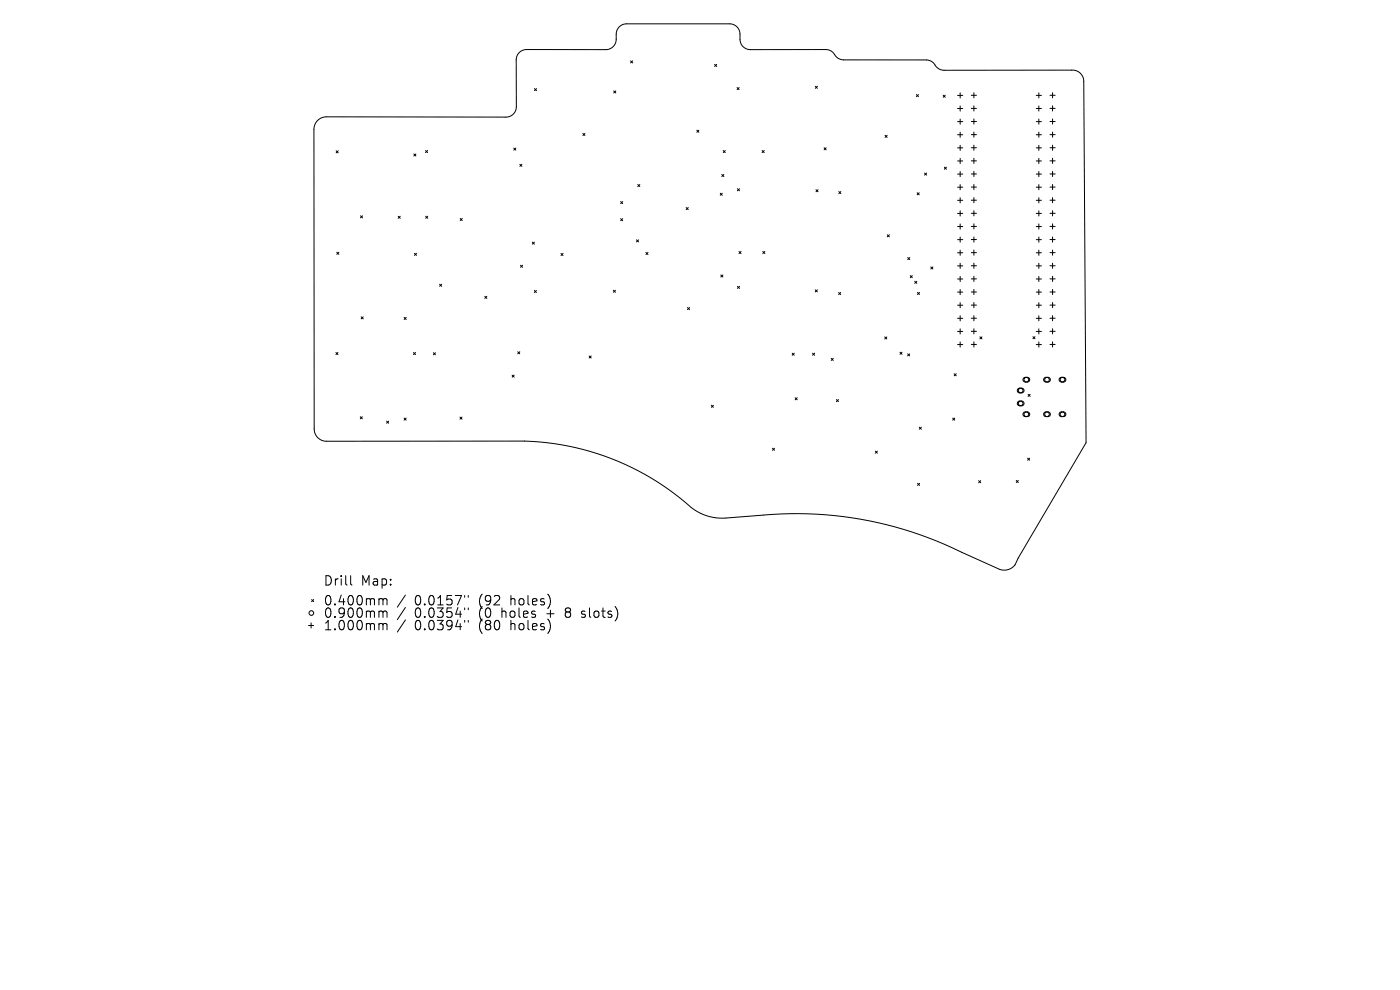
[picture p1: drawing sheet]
<svg xmlns="http://www.w3.org/2000/svg" width="297mm" height="210mm" viewBox="0 0 297 210" stroke-linecap="round" stroke-linejoin="round" font-family="sans-serif">
<defs><g id="words">
<g font-size="2.8">
<text x="68.5" y="124.5">Drill</text>
<text x="76.6" y="124.5">Map:</text>
<text x="68.5" y="128.7">0.400mm</text>
<text x="68.5" y="131.3">0.900mm</text>
<text x="88" y="128.7">0.0157&quot;</text>
<text x="88" y="131.3">0.0354&quot;</text>
<text x="101.7" y="128.7">(92</text>
<text x="101.7" y="131.3">(0</text>
<text x="106.7" y="131.3">holes</text>
<text x="108.6" y="128.7">holes)</text>
<text x="116.4" y="131.3">+</text>
<text x="120.6" y="131.3">8</text>
<text x="124.2" y="131.3">slots)</text>
<text x="68.5" y="134">1.000mm</text>
<text x="88" y="134">0.0394&quot;</text>
<text x="101.7" y="134">(80</text>
<text x="108.6" y="134">holes)</text>
</g>
</g></defs>
<g fill="none" stroke="#000" stroke-width=".21">
<path d="M113.4 18.8l.4 .4M113.8 18.8l-.4 .4M130.2 19.3l.4 .4M130.6 19.3l-.4 .4M133.8 12.9l.4 .5M134.2 12.9l-.4 .5M151.6 13.7l.4 .4M152 13.7l-.4 .4M156.4 18.6l.4 .4M156.8 18.6l-.4 .4M173 18.3l.4 .4M173.4 18.3l-.4 .4"/>
<path d="M203.7 19.7v1.1M206.6 19.7v1.1M220.4 19.7v1.1M223.3 19.7v1.1M67.4 25.6l.8-.6 1-.2h38a2.2 2.2 0 0 0 2.3-2.1v-10a2.19 2.19 0 0 1 2.2-2.2h16.8a2.19 2.19 0 0 0 2.2-2.2v-1.1a2.19 2.19 0 0 1 2.2-2.1h21.9a2.19 2.19 0 0 1 2.2 2.1v1.1a2.19 2.19 0 0 0 2.2 2.2h16a2.42 2.42 0 0 1 2.1 1.4l.8 .6 .9 .2h17.5a2.42 2.42 0 0 1 2.1 1.4l.8 .6 .9 .2h27a2.38 2.38 0 0 1 2.6 2.3l.5 76.7-14.4 24.5a3.2 3.2 0 0 1-1.4 2.1 2.89 2.89 0 0 1-2.5 .3l-8.1-3.7a79.1 79.1 0 0 0-42-7.8l-8 .6a10.6 10.6 0 0 1-8.2-3 55.5 55.5 0 0 0-34.5-13.3h-42.1a2.59 2.59 0 0 1-2.5-2.6l-.1-63.6 .2-1zM71.3 32l.4 .4M71.7 32l-.4 .4M87.8 32.7l.4 .4M88.2 32.7l-.4 .4M90.3 31.9l.4 .5M90.7 31.9l-.4 .5M109 31.4l.4 .4"/>
<path d="M109.4 31.4l-.4 .4M110.3 34.9l.4 .4M110.7 34.9l-.4 .4M123.7 28.3l.4 .4M124.1 28.3l-.4 .4M135.3 39.1l.4 .5M135.7 39.1l-.4 .5M147.8 27.6l.5 .5M148.3 27.6l-.5 .5M153.1 37l.5 .4M153.4 31.9l.5 .5M153.6 37l-.5 .4"/>
<path d="M153.9 31.9l-.5 .5M161.7 31.9l.4 .5M162.1 31.9l-.4 .5M174.8 31.3l.5 .5M175.3 31.3l-.5 .5M187.8 28.7l.4 .4M188.2 28.7l-.4 .4M194.4 20.1l.4 .4M194.8 20.1l-.4 .4M196.1 36.7l.5 .4M196.6 36.7l-.5 .4M200.1 20.2l.4 .4"/>
<path d="M200.3 35.5l.5 .4M200.5 20.2l-.4 .4M200.8 35.5l-.5 .4M203.1 20.2h1.1M203.1 23h1.1M203.1 25.8h1.1M203.1 28.6h1.1M203.1 31.4h1.1M203.1 34.1h1.1M203.1 36.9h1.1M203.1 39.7h1.1M203.7 22.5v1.1"/>
<path d="M203.7 25.3v1M203.7 28v1.1M203.7 30.8v1.1M203.7 33.6v1.1M203.7 36.4v1.1M203.7 39.2v1.1M206.1 23h1.1M206.1 25.8h1.1M206.1 31.3h1.1M206.1 36.9h1.1M206.1 20.2h1.1M206.1 28.6h1.1"/>
<path d="M206.1 34.1h1.1M206.1 39.7h1.1M206.6 22.4v1.1M206.6 25.2v1.1M206.6 28v1.1M206.6 30.8v1.1M206.6 33.6v1.1M206.6 36.4v1.1M206.6 39.1v1.1M219.8 20.2h1.1M219.8 23h1.1M219.8 25.8h1.1"/>
<path d="M219.8 28.6h1.1M219.8 31.4h1.1M219.8 34.1h1.1M219.8 36.9h1.1M219.8 39.7h1.1M220.4 22.5v1.1M220.4 25.3v1M220.4 28v1.1M220.4 30.8v1.1M220.4 33.6v1.1M220.4 36.4v1.1M220.4 39.2v1.1"/>
<path d="M222.7 23h1.1M222.7 25.8h1.1M222.7 31.3h1.1M222.7 36.9h1.1M222.7 20.2h1.1M222.7 28.6h1.1M222.7 34.1h1.1M222.7 39.7h1.1M223.3 22.4v1.1M223.3 25.2v1.1M223.3 28v1.1M223.3 30.8v1.1"/>
<path d="M223.3 33.6v1.1M223.3 36.4v1.1M223.3 39.1v1.1M71.4 53.5l.5 .5M71.9 53.5l-.5 .5M76.5 45.8l.4 .4M76.9 45.8l-.4 .4M84.5 45.9l.4 .4M84.9 45.9l-.4 .4M87.9 53.7l.5 .5M88.4 53.7l-.5 .5M90.3 45.9l.4 .4"/>
<path d="M90.7 45.9l-.4 .4M97.6 46.3l.5 .5M98.1 46.3l-.5 .5M110.4 56.3l.5 .4M110.9 56.3l-.5 .4M112.9 51.4l.5 .4M113.4 51.4l-.5 .4M119 53.8l.5 .4M119.5 53.8l-.5 .4M131.7 42.8l.4 .4M131.7 46.4l.4 .4M132.1 42.8l-.4 .4"/>
<path d="M132.1 46.4l-.4 .4M135 50.9l.5 .4M135.5 50.9l-.5 .4M137 53.6l.5 .4M137.5 53.6l-.5 .4M145.6 44l.4 .5M146 44l-.4 .5M152.8 41l.4 .4M152.9 58.3l.5 .5M153.2 41l-.4 .4M153.4 58.3l-.5 .5M156.4 40l.5 .5"/>
<path d="M156.8 53.3l.4 .5M156.9 40l-.5 .5M157.2 53.3l-.4 .5M161.8 53.3l.5 .5M162.3 53.3l-.5 .5M173.1 40.2l.4 .5M173.5 40.2l-.4 .5M177.9 40.6l.5 .5M178.4 40.6l-.5 .5M188.2 49.8l.5 .4M188.7 49.8l-.5 .4M192.6 54.6l.4 .5"/>
<path d="M193 54.6l-.4 .5M193.1 58.5l.4 .4M193.5 58.5l-.4 .4M194.1 59.7l.4 .4M194.5 59.7l-.4 .4M194.6 40.9l.4 .4M195 40.9l-.4 .4M197.5 56.6l.4 .5M197.9 56.6l-.4 .5M203.1 42.5h1.1M203.1 45.3h1.1M203.1 48.1h1.1"/>
<path d="M203.1 50.8h1.1M203.1 53.6h1.1M203.1 56.4h1.1M203.1 59.2h1.1M203.7 41.9v1.1M203.7 44.7v1.1M203.7 47.5v1.1M203.7 50.3v1.1M203.7 53.1v1.1M203.7 55.9v1M203.7 58.6v1.1M206.1 42.5h1.1"/>
<path d="M206.1 48h1.1M206.1 53.6h1.1M206.1 56.4h1.1M206.1 45.3h1.1M206.1 50.8h1.1M206.1 59.2h1.1M206.6 41.9v1.1M206.6 44.7v1.1M206.6 47.5v1.1M206.6 50.3v1.1M206.6 53v1.1M206.6 55.8v1.1"/>
<path d="M206.6 58.6v1.1M219.8 42.5h1.1M219.8 45.3h1.1M219.8 48.1h1.1M219.8 50.8h1.1M219.8 53.6h1.1M219.8 56.4h1.1M219.8 59.2h1.1M220.4 41.9v1.1M220.4 44.7v1.1M220.4 47.5v1.1M220.4 50.3v1.1"/>
<path d="M220.4 53.1v1.1M220.4 55.9v1M220.4 58.6v1.1M222.7 42.5h1.1M222.7 48h1.1M222.7 53.6h1.1M222.7 56.4h1.1M222.7 45.3h1.1M222.7 50.8h1.1M222.7 59.2h1.1M223.3 41.9v1.1M223.3 44.7v1.1"/>
<path d="M223.3 47.5v1.1M223.3 50.3v1.1M223.3 53v1.1M223.3 55.8v1.1M223.3 58.6v1.1M71.3 74.8l.4 .4M71.7 74.8l-.4 .4M76.6 67.2l.5 .4M77.1 67.2l-.5 .4M85.7 67.3l.5 .5M86.2 67.3l-.5 .5M87.7 74.8l.5 .4"/>
<path d="M88.2 74.8l-.5 .4M91.9 74.8l.5 .5M92.4 74.8l-.5 .5M93.3 60.3l.4 .4M93.7 60.3l-.4 .4M102.8 62.9l.5 .4M103.3 62.9l-.5 .4M108.6 79.6l.5 .4M109.1 79.6l-.5 .4M109.8 74.6l.5 .5M110.3 74.6l-.5 .5M113.4 61.6l.4 .5"/>
<path d="M113.8 61.6l-.4 .5M125 75.5l.4 .4M125.4 75.5l-.4 .4M130.1 61.6l.5 .4M130.6 61.6l-.5 .4M145.8 65.2l.5 .5M146.3 65.2l-.5 .5M156.5 60.7l.4 .5M156.9 60.7l-.4 .5M168.1 74.9l.4 .5M168.5 74.9l-.4 .5M172.4 74.9l.4 .5"/>
<path d="M172.8 74.9l-.4 .5M173 61.5l.4 .4M173.4 61.5l-.4 .4M176.3 76l.5 .5M176.8 76l-.5 .5M177.9 62.1l.4 .4M178.3 62.1l-.4 .4M187.7 71.5l.4 .4M188.1 71.5l-.4 .4M190.9 74.7l.5 .5M191.4 74.7l-.5 .5M192.5 75.1l.5 .4"/>
<path d="M193 75.1l-.5 .4M194.6 62l.5 .5M195.1 62l-.5 .5M202.4 79.3l.5 .4M202.9 79.3l-.5 .4M203.1 62h1.1M203.1 64.7h1.1M203.1 67.5h1.1M203.1 70.3h1.1M203.1 73.1h1.1M203.7 61.4v1.1M203.7 64.2v1.1"/>
<path d="M203.7 67v1.1M203.7 69.8v1.1M203.7 72.5v1.1M206.1 61.9h1.1M206.1 67.5h1.1M206.1 73.1h1.1M206.1 64.7h1.1M206.1 70.3h1.1M206.6 61.4v1.1M206.6 64.2v1.1M206.6 67v1.1M206.6 69.7v1.1"/>
<path d="M206.6 72.5v1.1M207.9 71.5l.4 .4M208.3 71.5l-.4 .4M219.1 71.4l.5 .5M219.6 71.4l-.5 .5M219.8 62h1.1M219.8 64.7h1.1M219.8 67.5h1.1M219.8 70.3h1.1M219.8 73.1h1.1M220.4 61.4v1.1M220.4 64.2v1.1"/>
<path d="M220.4 67v1.1M220.4 69.8v1.1M220.4 72.5v1.1M222.7 61.9h1.1M222.7 67.5h1.1M222.7 73.1h1.1M222.7 64.7h1.1M222.7 70.3h1.1M223.3 61.4v1.1M223.3 64.2v1.1M223.3 67v1.1M223.3 69.7v1.1"/>
<path d="M223.3 72.5v1.1M76.4 88.4l.5 .4M76.9 88.4l-.5 .4M82 89.3l.5 .5M82.5 89.3l-.5 .5M85.7 88.7l.5 .4M86.2 88.7l-.5 .4M97.6 88.5l.4 .4M98 88.5l-.4 .4M150.9 86l.4 .4M151.3 86l-.4 .4M163.9 95.1l.4 .4"/>
<path d="M164.3 95.1l-.4 .4M168.7 84.4l.4 .4M169.1 84.4l-.4 .4M177.4 84.8l.5 .4M177.9 84.8l-.5 .4M185.7 95.7l.4 .4M186.1 95.7l-.4 .4M195 90.6l.5 .5M195.5 90.6l-.5 .5M202.1 88.7l.4 .4M202.5 88.7l-.4 .4M218 97.2l.4 .4"/>
<path d="M218.1 83.6l.4 .5M218.4 97.2l-.4 .4M218.5 83.6l-.4 .5M194.6 102.5l.5 .5M195.1 102.5l-.5 .5M207.6 102l.5 .4M208.1 102l-.5 .4M215.6 101.9l.4 .5M216 101.9l-.4 .5M65.4 132.7h1.1M66 132.1v1.1M66.1 127.2l.4 .4"/>
<path d="M66.5 127.2l-.4 .4M74.4 122.1v1.7l.3 .3M80.7 127l.5 .1v.2M80.7 129.6h.3l.2 .3M80.7 132.3h.3l.2 .3M81.2 127.3l.3-.3 .5 .1 .1 1.2M81.2 127.3v1M81.2 129.9v1.1M81.2 132.6v1M81.2 129.9l.3-.3 .5 .1 .1 1.3M81.2 132.6l.3-.3 .5 .1 .1 1.2M86 126.2l-1.7 2.6"/>
<path d="M86 128.9l-1.7 2.5M86 131.5l-1.7 2.6M98.6 126.3v.4M98.6 129v.3M98.6 131.6v.4M99.3 126.3v.4M99.3 129v.3M99.3 131.6v.4M123.3 130.9l.2 .1M123.4 129.7v.5"/>
<circle cx="216.5" cy="82.8" r=".49"/>
<circle cx="216.5" cy="85.6" r=".49"/>
<circle cx="217.7" cy="87.9" r=".49"/>
<circle cx="217.7" cy="80.5" r=".49"/>
<circle cx="222.1" cy="87.9" r=".49"/>
<circle cx="222.1" cy="80.5" r=".49"/>
<circle cx="225.4" cy="87.9" r=".49"/>
<circle cx="225.4" cy="80.5" r=".49"/>
<circle cx="66.1" cy="130" r=".49"/>
</g>
<path d="M216 82.5l.3-.1h.7l.2 .3v.3l-.4 .3h-.7l-.3-.4zM216 85.2l.3-.1h.7l.2 .3v.4l-.3 .3-.8-.1-.3-.3zM217.2 80.2l.3-.1h.7l.2 .3v.3l-.3 .3h-.8l-.3-.4zM217.2 87.5l.3-.1h.7l.2 .3v.4l-.4 .3-.7-.1-.3-.3zM221.5 80.2l.4-.1h.6l.3 .3v.3l-.3 .3h-.8l-.3-.4zM221.5 87.5l.4-.1h.6l.3 .3v.4l-.4 .3-.7-.1-.3-.3zM224.8 80.2l.3-.1h.7l.3 .3v.3l-.4 .3h-.7l-.3-.4zM224.8 87.5l.3-.1h.7l.3 .3v.4l-.4 .3-.7-.1-.3-.3z" fill="none" stroke="#000" stroke-width=".22"/>
<use href="#words"/>
</svg>
